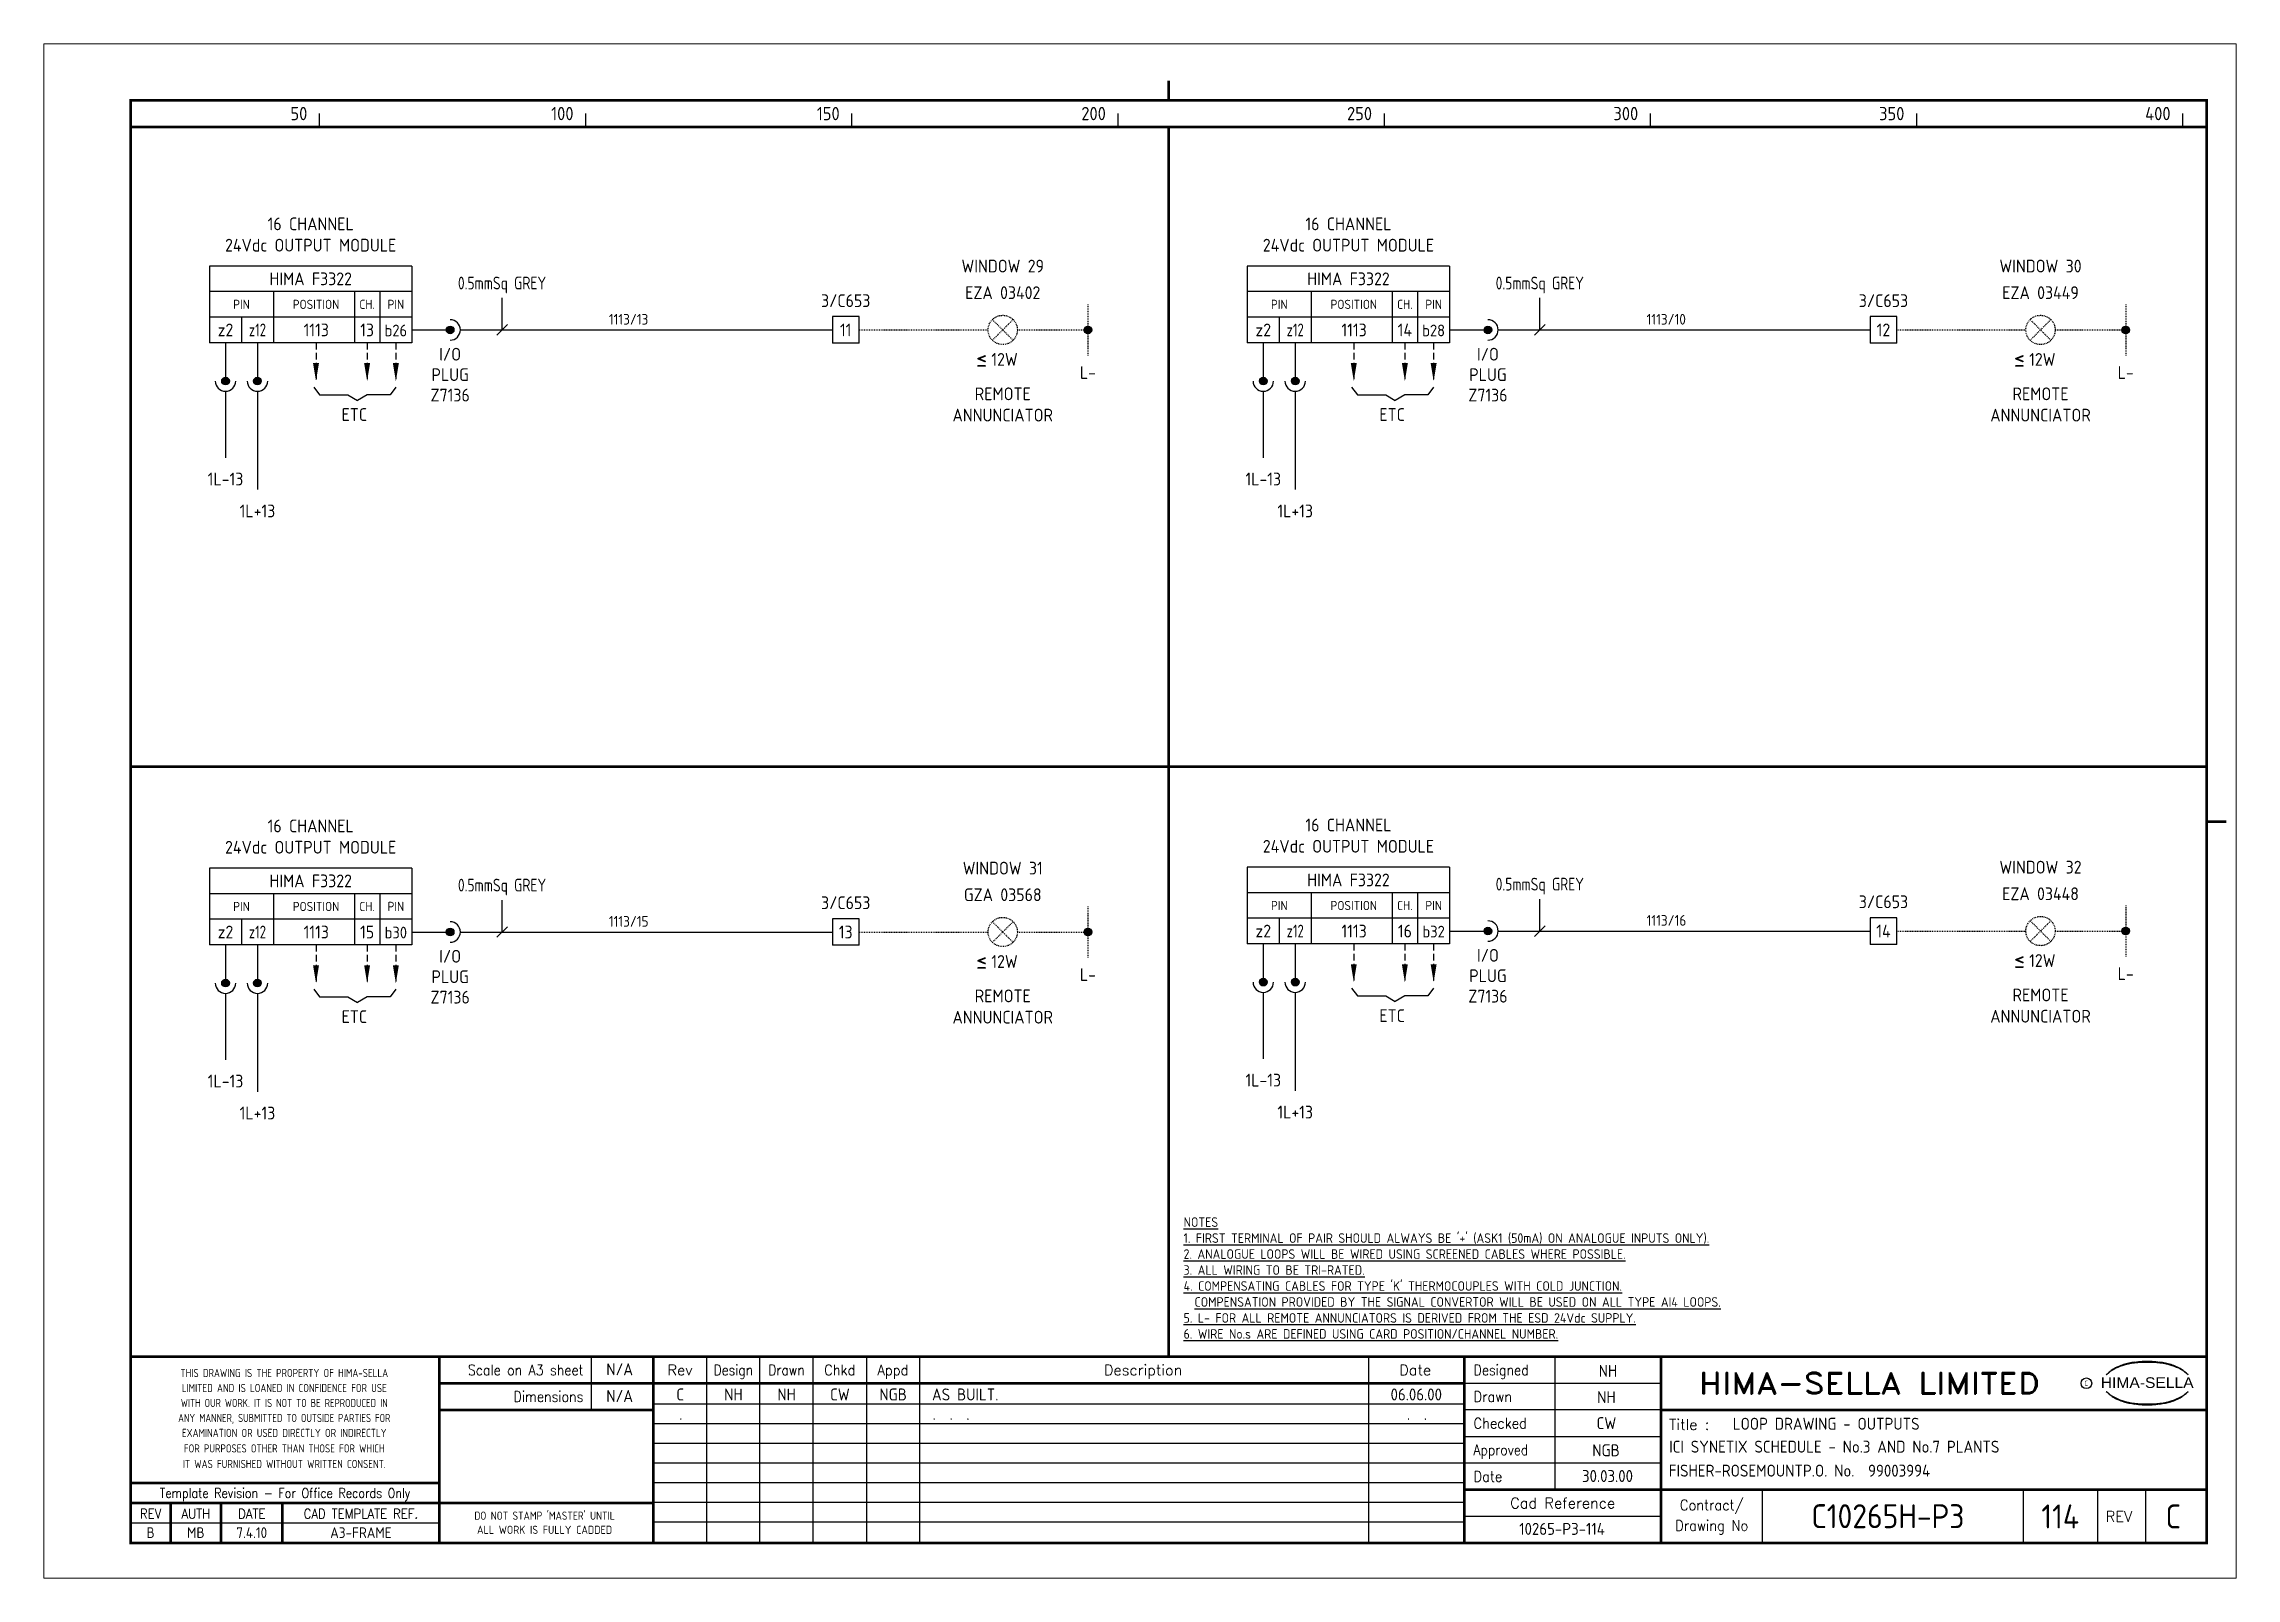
# Paper-space layout 'Layout1' of a CAD drawing. Extents: x 41 to 369, y 29 to 258.
# The model-space entities are those that its viewports show. They can reach past a viewport. Long polylines and large blocks are cut down to what shows.
import ezdxf
from ezdxf.enums import TextEntityAlignment as Align

# ---------------------------------------------------------------- set-up
doc = ezdxf.new("R2010")
doc.units = 0
doc.header["$LTSCALE"] = 0.25
doc.header["$MEASUREMENT"] = 0
doc.linetypes.add('HIDDEN', pattern=[0.375, 0.25, -0.125])
doc.linetypes.add('HIDDEN2', pattern=[4.7625, 3.175, -1.5875])
doc.layers.get('0').update_dxf_attribs({"color": 41, "linetype": 'CONTINUOUS'})
for name, color, linetype in [('00-DRG_FRAME', 12, 'CONTINUOUS'), ('01-DRAW', 7, 'CONTINUOUS'), ('051-TEXT', 2, 'CONTINUOUS'), ('117', 7, 'CONTINUOUS'), ('117-TEXT', 2, 'CONTINUOUS')]:
    doc.layers.add(name, color=color, linetype=linetype)
doc.styles.add('ARIAL', font='ARIAL.TTF', dxfattribs={"height": 2.5})
doc.styles.add('ISO', font='iso.shx')
doc.styles.add('ROMAND', font='ROMAND')

psp = doc.layouts.get("Layout1")

msp = doc.modelspace()

# ---------------------------------------------------------------- texts
at = {"layer": '00-DRG_FRAME', "style": 'ISO'}
for s, p in [('50', (47.69, 267.75)), ('100', (97.69, 267.75)), ('150', (147.69, 267.75)), ('200', (197.69, 267.75)), ('250', (247.69, 267.75)), ('300', (297.69, 267.75)), ('350', (347.69, 267.75)), ('400', (397.69, 267.75))]:
    msp.add_text(s, height=2.5, dxfattribs=at).set_placement(p, align=Align.RIGHT)
at = {"layer": '00-DRG_FRAME', "color": 3, "style": 'ISO'}
for s, width, p in [('THIS DRAWING IS THE PROPERTY OF HIMA-SELLA', 0.9, (43.36, 32.44)), ("DO NOT STAMP 'MASTER' UNTIL", 0.95, (92.25, 5.79))]:
    msp.add_text(s, height=1.53, dxfattribs=dict(at, width=width)).set_placement(p, align=Align.MIDDLE)
at = {"layer": '00-DRG_FRAME', "color": 4, "style": 'ROMAND', "width": 0.87}
for s, p in [('Scale on A3 sheet', (99.54, 32)), ('Dimensions', (99.54, 27.01))]:
    msp.add_text(s, height=2, dxfattribs=at).set_placement(p, align=Align.RIGHT)
at = {"layer": '00-DRG_FRAME', "color": 4, "style": 'ROMAND'}
for s, p in [('Rev', (117.7, 32)), ('Description', (204.69, 32)), ('Date', (255.79, 32))]:
    msp.add_text(s, height=2, dxfattribs=at).set_placement(p, align=Align.CENTER)
for s, width, p in [('Design', 0.85, (127.7, 32)), ('Drawn', 0.85, (137.7, 32)), ('Chkd', 0.9, (147.7, 32)), ('Appd', 0.9, (157.7, 32))]:
    msp.add_text(s, height=2, dxfattribs=dict(at, width=width)).set_placement(p, align=Align.CENTER)
for s, width, p in [('Designed', 0.87, (266.75, 32)), ('Drawn', 0.9, (266.75, 27)), ('Checked', 0.9, (266.75, 22)), ('Approved', 0.85, (266.75, 17)), ('Date', 0.9, (266.75, 12))]:
    msp.add_text(s, height=2, dxfattribs=dict(at, width=width)).set_placement(p)
at = {"layer": '00-DRG_FRAME', "color": 3, "style": 'ISO'}
for s, width, p in [('LIMITED AND IS LOANED IN CONFIDENCE FOR USE', 0.9, (43.36, 29.62)), ('ANY MANNER, SUBMITTED TO OUTSIDE PARTIES FOR', 0.87, (43.36, 23.99)), ('WITH OUR WORK. IT IS NOT TO BE REPRODUCED IN', 0.87, (43.36, 26.81)), ('EXAMINATION OR USED DIRECTLY OR INDIRECTLY', 0.9, (43.36, 21.18)), ('FOR PURPOSES OTHER THAN THOSE FOR WHICH', 0.9, (43.36, 18.27)), ('IT WAS FURNISHED WITHOUT WRITTEN CONSENT.', 0.9, (43.36, 15.35))]:
    msp.add_text(s, height=1.53, dxfattribs=dict(at, width=width)).set_placement(p, align=Align.MIDDLE_CENTER)
at = {"layer": '00-DRG_FRAME', "style": 'ROMAND', "width": 1.15}
msp.add_text('HIMA-SELLA LIMITED', height=4, dxfattribs=at).set_placement((341.1, 30.5), align=Align.MIDDLE)
at = {"layer": '00-DRG_FRAME', "color": 3, "style": 'ISO', "width": 0.9}
msp.add_text('C', height=1, dxfattribs=at).set_placement((381.84, 30), align=Align.CENTER)
at = {"layer": '00-DRG_FRAME', "style": 'ARIAL', "width": 1.05}
msp.add_text('HIMA-SELLA', height=2, dxfattribs=at).set_placement((393.3, 29.63), align=Align.CENTER)
at = {"layer": '00-DRG_FRAME', "color": 4, "style": 'ROMAND'}
msp.add_text('Title :', height=2, dxfattribs=at).set_placement((303.5, 21.75))
for s, height, width, p in [('Template Revision - For Office Records Only', 1.8, 0.85, (43.5, 9.62)), ('Contract/', 2, 0.9, (311.5, 7.5)), ('REV', 1.8, 0.9, (18.25, 6)), ('AUTH', 1.8, 0.9, (26.75, 6)), ('DATE', 1.8, 0.9, (37.25, 6)), ('CAD TEMPLATE REF.', 1.8, 0.9, (57.75, 6)), ('Drawing No', 2, 0.9, (311.5, 3.5))]:
    msp.add_text(s, height=height, dxfattribs=dict(at, width=width)).set_placement(p, align=Align.MIDDLE)
for s, p in [('Cad Reference', (283.5, 8)), ('REV', (388, 5.5))]:
    msp.add_text(s, height=2, dxfattribs=at).set_placement(p, align=Align.MIDDLE)
at = {"layer": '00-DRG_FRAME', "color": 41, "style": 'ISO'}
for s, p in [('B', (18.25, 1.45)), ('MB', (26.75, 1.45)), ('7.4.10', (37.25, 1.45)), ('A3-FRAME', (57.75, 1.45))]:
    msp.add_text(s, height=2, dxfattribs=at).set_placement(p, align=Align.CENTER)
at = {"layer": '00-DRG_FRAME', "color": 3, "style": 'ISO'}
msp.add_text('ALL WORK IS FULLY CADDED', height=1.53, dxfattribs=at).set_placement((92.25, 2.98), align=Align.MIDDLE_CENTER)
at = {"layer": '01-DRAW', "insert": (212.29, 61.68), "char_height": 1.8, "width": 133.83, "attachment_point": 1, "style": 'ISO'}
msp.add_mtext("{\\Fiso.shx;\\LNOTES\\P1. FIRST TERMINAL OF PAIR SHOULD ALWAYS BE '+' (ASK1 (50mA) ON ANALOGUE INPUTS ONLY).\\P2. ANALOGUE LOOPS WILL BE WIRED USING SCREENED CABLES WHERE POSSIBLE.\\P3. ALL WIRING TO BE TRI-RATED.\\P4. COMPENSATING CABLES FOR TYPE 'K' THERMOCOUPLES WITH COLD JUNCTION.\\P  COMPENSATION PROVIDED BY THE SIGNAL CONVERTOR WILL BE USED ON ALL TYPE AI4 LOOPS.\\P5. L- FOR ALL REMOTE ANNUNCIATORS IS DERIVED FROM THE ESD 24Vdc SUPPLY.\\P6. WIRE No.s ARE DEFINED USING CARD POSITION/CHANNEL NUMBER.}", dxfattribs=at)
at = {"layer": '117-TEXT', "style": 'ISO'}
for s, height, p in [('16 CHANNEL', 2.4, (48.32, 247.08)), ('16 CHANNEL', 2.4, (243.26, 247.08)), ('24Vdc OUTPUT MODULE', 2.4, (48.32, 243.08)), ('24Vdc OUTPUT MODULE', 2.4, (243.26, 243.08)), ('HIMA F3322', 2.4, (48.32, 236.76)), ('HIMA F3322', 2.4, (243.26, 236.76)), ('PIN', 1.728, (35.32, 232.3)), ('POSITION', 1.728, (49.32, 232.3)), ('CH.', 1.728, (58.92, 232.3)), ('PIN', 1.73, (64.32, 232.3)), ('PIN', 1.728, (230.26, 232.3)), ('POSITION', 1.728, (244.26, 232.3)), ('CH.', 1.728, (253.86, 232.3)), ('PIN', 1.73, (259.26, 232.3)), ('z2', 2.4, (32.32, 227.16)), ('1113', 2.4, (49.37, 227.16)), ('13', 2.4, (58.92, 227.16)), ('b26', 2.2, (64.32, 227.16)), ('z2', 2.4, (227.26, 227.16)), ('1113', 2.4, (244.32, 227.16)), ('14', 2.4, (253.86, 227.16)), ('b28', 2.2, (259.26, 227.16)), ('I/O', 2.4, (74.52, 222.6)), ('I/O', 2.4, (269.46, 222.6)), ('PLUG', 2.4, (74.52, 218.76)), ('PLUG', 2.4, (269.46, 218.76)), ('Z7136', 2.4, (74.52, 214.92)), ('Z7136', 2.4, (269.46, 214.92)), ('ETC', 2.4, (56.52, 211.26)), ('ETC', 2.4, (251.46, 211.26)), ('16 CHANNEL', 2.4, (48.32, 133.99)), ('16 CHANNEL', 2.4, (243.26, 134.17)), ('24Vdc OUTPUT MODULE', 2.4, (48.32, 129.99)), ('24Vdc OUTPUT MODULE', 2.4, (243.26, 130.17)), ('HIMA F3322', 2.4, (48.32, 123.67)), ('HIMA F3322', 2.4, (243.26, 123.85)), ('PIN', 1.728, (35.32, 119.2)), ('POSITION', 1.728, (49.32, 119.2)), ('CH.', 1.728, (58.92, 119.2)), ('PIN', 1.73, (64.32, 119.21)), ('PIN', 1.728, (230.26, 119.38)), ('POSITION', 1.728, (244.26, 119.38)), ('CH.', 1.728, (253.86, 119.38)), ('PIN', 1.73, (259.26, 119.39)), ('z2', 2.4, (32.32, 114.07)), ('1113', 2.4, (49.37, 114.07)), ('15', 2.4, (58.92, 114.07)), ('b30', 2.2, (64.32, 114.07)), ('z2', 2.4, (227.26, 114.25)), ('1113', 2.4, (244.32, 114.25)), ('16', 2.4, (253.86, 114.25)), ('b32', 2.2, (259.26, 114.25)), ('I/O', 2.4, (74.52, 109.51)), ('I/O', 2.4, (269.46, 109.69)), ('PLUG', 2.4, (74.52, 105.67)), ('PLUG', 2.4, (269.46, 105.85)), ('Z7136', 2.4, (74.52, 101.83)), ('Z7136', 2.4, (269.46, 102.01)), ('ETC', 2.4, (56.52, 98.17)), ('ETC', 2.4, (251.46, 98.35))]:
    msp.add_text(s, height=height, dxfattribs=at).set_placement(p, align=Align.CENTER)
for s, p in [('WINDOW 29', (178.32, 240.36)), ('WINDOW 30', (373.26, 240.36)), ('3/C653', (148.82, 233.86)), ('EZA 03402', (178.32, 235.36)), ('3/C653', (343.76, 233.86)), ('EZA 03449', (373.26, 235.36)), ('11', (148.82, 228.36)), ('12', (343.76, 228.36)), ('L-', (194.32, 220.36)), ('L-', (389.26, 220.36)), ('REMOTE', (178.32, 216.36)), ('REMOTE', (373.26, 216.36)), ('ANNUNCIATOR', (178.32, 212.36)), ('ANNUNCIATOR', (373.26, 212.36)), ('1L-13', (32.32, 200.36)), ('1L-13', (227.26, 200.36)), ('1L+13', (38.32, 194.36)), ('1L+13', (233.26, 194.36)), ('WINDOW 31', (178.32, 127.27)), ('WINDOW 32', (373.26, 127.45)), ('EZA 03448', (373.26, 122.45)), ('3/C653', (148.82, 120.77)), ('GZA 03568', (178.32, 122.27)), ('3/C653', (343.76, 120.95)), ('13', (148.82, 115.27)), ('14', (343.76, 115.45)), ('L-', (194.32, 107.27)), ('L-', (389.26, 107.45)), ('REMOTE', (178.32, 103.27)), ('REMOTE', (373.26, 103.45)), ('ANNUNCIATOR', (178.32, 99.27)), ('ANNUNCIATOR', (373.26, 99.45)), ('1L-13', (32.32, 87.27)), ('1L-13', (227.26, 87.45)), ('1L+13', (38.32, 81.27)), ('1L+13', (233.26, 81.45))]:
    msp.add_text(s, height=2.4, dxfattribs=at).set_placement(p, align=Align.MIDDLE)
for s, width, p in [('0.5mmSq GREY', 0.85, (84.27, 235.97)), ('0.5mmSq GREY', 0.85, (279.21, 235.97)), ('z12', 0.8, (38.32, 227.16)), ('z12', 0.8, (233.26, 227.16)), ('0.5mmSq GREY', 0.85, (84.27, 122.88)), ('0.5mmSq GREY', 0.85, (279.21, 123.06)), ('z12', 0.8, (38.32, 114.07)), ('z12', 0.8, (233.26, 114.25))]:
    msp.add_text(s, height=2.4, dxfattribs=dict(at, width=width)).set_placement(p, align=Align.CENTER)
at = {"layer": '117-TEXT', "color": 3, "style": 'ISO'}
for s, p in [('1113/13', (104.32, 230.36)), ('1113/10', (299.26, 230.36)), ('1113/15', (104.32, 117.27)), ('1113/16', (299.26, 117.45))]:
    msp.add_text(s, height=2, dxfattribs=at).set_placement(p, align=Align.MIDDLE_LEFT)
at = {"layer": '117-TEXT', "style": 'ISO'}
for s, height, p in [('<', 3.36, (173.32, 221.63)), ('12W', 2.4, (176.18, 221.62)), ('<', 3.36, (368.26, 221.63)), ('12W', 2.4, (371.12, 221.62)), ('-', 3.36, (173.32, 220.27)), ('-', 3.36, (368.26, 220.27)), ('<', 3.36, (173.32, 108.54)), ('-', 3.36, (173.32, 107.18)), ('12W', 2.4, (176.18, 108.53)), ('<', 3.36, (368.26, 108.72)), ('-', 3.36, (368.26, 107.36)), ('12W', 2.4, (371.12, 108.71))]:
    msp.add_text(s, height=height, dxfattribs=at).set_placement(p)

# ---------------------------------------------------------------- blocks, each defined once
blk = doc.blocks.new('A3-REVA')
at = {"layer": '051-TEXT', "style": 'ISO'}
for tag, p in [('DESIGNED', (292.01, 31.7)), ('A', (117.73, 27.28)), ('DES', (127.73, 27.28)), ('DRN', (137.73, 27.28)), ('CHKD', (147.73, 27.28)), ('APPD', (157.73, 27.28)), ('DATE', (256, 27.28)), ('DRAWN', (291.72, 26.77)), ('CHECKED', (291.72, 21.89)), ('APPD', (291.65, 16.79)), ('DATE', (291.92, 11.96))]:
    blk.add_attdef(tag, text='', height=2.25, dxfattribs=at).set_placement(p, align=Align.CENTER)
blk.add_attdef('DESCRIPTION', (165.03, 27.28), '', height=2.25, dxfattribs=at)
blk = doc.blocks.new('A3-REVB')
at = {"layer": '051-TEXT', "style": 'ISO'}
for tag, p in [('A', (124.85, -20.36)), ('DES', (134.85, -20.36)), ('DRN', (144.85, -20.36)), ('CHKD', (154.85, -20.36)), ('APPD', (164.85, -20.36)), ('DATE', (263.12, -20.36))]:
    blk.add_attdef(tag, text='', height=2.25, dxfattribs=at).set_placement(p, align=Align.CENTER)
blk.add_attdef('DESCRIPTION', (172.15, -20.36), '', height=2.25, dxfattribs=at)
blk = doc.blocks.new('A3-TITLE')
at = {"layer": '051-TEXT', "style": 'ISO'}
blk.add_attdef('TITLE_1', (315.46, 21.78), '', height=2.25, dxfattribs=at)
for tag, p in [('DRGNO', (376.96, 3.24)), ('REV.', (398.2, 3.24))]:
    blk.add_attdef(tag, text='', height=4.5, dxfattribs=at).set_placement(p, align=Align.CENTER)
blk = doc.blocks.new('DOT')
for radius in [0.75, 0.65, 0.55, 0.45, 0.35, 0.25, 0.15, 0.05]:
    blk.add_circle((0, 0), radius)
blk = doc.blocks.new('A3-CONTRACT')
at = {"layer": '051-TEXT', "color": 41, "style": 'ISO'}
for tag, height, p in [('SCALE', 2.25, (106.71, 31.82)), ('DIMS', 2.25, (106.71, 26.8)), ('CONTRACT', 4.5, (344.94, 3.1)), ('CAD-REF', 2.25, (283.73, 1.84))]:
    blk.add_attdef(tag, text='', height=height, dxfattribs=at).set_placement(p, align=Align.CENTER)
for tag, p in [('TITLE_2', (303.86, 17.28)), ('TITLE_3', (303.79, 12.78))]:
    blk.add_attdef(tag, p, '', height=2.25, dxfattribs=at)

# ---------------------------------------------------------------- linework, layer by layer
at = {"layer": '00-DRG_FRAME'}
for p, q in [((50, 266.5), (50, 269)), ((100, 266.5), (100, 269)), ((150, 266.5), (150, 269)), ((200, 266.5), (200, 269)), ((250, 266.5), (250, 269)), ((300, 266.5), (300, 269)), ((350, 266.5), (350, 269)), ((400, 266.5), (400, 269)), ((101.01, 35.5), (101.01, 25.5)), ((122.7, 35.5), (122.7, 0.5)), ((132.7, 0.5), (132.7, 35.5)), ((142.7, 0.5), (142.7, 35.5)), ((152.7, 35.5), (152.7, 0.5)), ((162.7, 35.5), (162.7, 0.5)), ((247, 35.5), (247, 0.5)), ((282, 35.5), (282, 10.5)), ((265, 30.5), (302, 30.5)), ((265, 26.59), (112.7, 26.59)), ((302, 25.5), (265, 25.5)), ((265, 22.89), (112.7, 22.89)), ((265, 19.19), (112.7, 19.19)), ((265, 20.5), (302, 20.5)), ((265, 15.49), (112.7, 15.49)), ((302, 15.5), (265, 15.5)), ((265, 11.79), (112.7, 11.79)), ((321, 10.5), (321, 0.5)), ((370, 10.5), (370, 0.5)), ((384, 0.5), (384, 10.5)), ((393, 10.5), (393, 0.5)), ((72.5, 4.25), (14.5, 4.25)), ((265, 8.09), (112.7, 8.09)), ((265, 4.39), (112.7, 4.39)), ((302, 5.5), (265, 5.5))]:
    msp.add_line(p, q, dxfattribs=at)
at = {"layer": '00-DRG_FRAME', "const_width": 0.5}
for points in [[(209.5, 271.5), (209.5, 275.18)], [(209.5, 271.5), (209.5, 275.18)], [(14.5, 266.5), (404.5, 266.5)], [(209.5, 35.5), (209.5, 266.5)], [(14.5, 146.31), (404.5, 146.31)], [(404.5, 136), (408.18, 136)], [(404.5, 35.5), (14.5, 35.5)], [(72.5, 0.5), (72.5, 35.5)], [(112.7, 0.5), (112.7, 35.5)], [(265, 35.5), (265, 0.5)], [(302, 0.5), (302, 35.5)], [(265, 30.5), (72.5, 30.5)], [(112.7, 25.5), (72.5, 25.5)], [(404.5, 25.5), (302, 25.5)], [(14.5, 11.75), (72.5, 11.75)], [(14.5, 8), (72.5, 8)], [(22, 0.5), (22, 8)], [(31.5, 0.5), (31.5, 8)], [(43, 0.5), (43, 8)], [(112.7, 8), (72.5, 8)], [(265, 10.5), (404.5, 10.5)]]:
    msp.add_lwpolyline(points, dxfattribs=at)
msp.add_lwpolyline([(14.5, 0.5), (404.5, 0.5), (404.5, 271.5), (14.5, 271.5)], close=True, dxfattribs=at)
at = {"layer": '00-DRG_FRAME', "color": 3}
msp.add_circle((381.88, 30.5), 1, dxfattribs=at)
for centre, radius, start, end in [((390.6, 26.83), 7.24, 106.0532, 133.5024), ((390.11, 28.1), 5.98, 122.244, 131.6154), ((389.75, 28.78), 5.21, 111.8206, 122.8668), ((391.78, 24.7), 9.76, 107.5931, 113.9452), ((393.1, 18.5), 15.94, 89.2698, 106.3911), ((392.1, 23.52), 10.99, 96.0146, 107.3203), ((393.29, 16.31), 18.28, 92.8917, 97.3734), ((393.24, 18.86), 15.73, 89.7805, 93.1738), ((393.36, 18.86), 15.73, 86.8262, 90.2195), ((393.51, 18.5), 15.94, 73.6089, 90.7302), ((393.31, 16.31), 18.28, 82.6266, 87.1083), ((394.51, 23.52), 10.99, 72.6797, 83.9854), ((394.83, 24.7), 9.76, 66.0548, 72.4069), ((396, 26.83), 7.24, 46.4976, 73.9468), ((396.85, 28.78), 5.21, 57.1332, 68.1794), ((396.49, 28.1), 5.98, 48.3846, 57.756), ((390.88, 27.01), 7.3, 130.419, 136.057), ((390.88, 34.04), 7.3, 223.943, 229.581), ((390.6, 34.23), 7.24, 226.4976, 253.9468), ((396, 34.23), 7.24, 286.0532, 313.5024), ((395.73, 27.01), 7.3, 43.943, 49.581), ((395.73, 34.04), 7.3, 310.419, 316.057), ((390.11, 32.96), 5.98, 228.3846, 237.756), ((389.75, 32.28), 5.21, 237.1332, 248.1794), ((391.78, 36.36), 9.76, 246.0548, 252.4069), ((393.1, 42.56), 15.94, 253.6089, 270.7302), ((392.1, 37.54), 10.99, 252.6797, 263.9854), ((393.29, 44.75), 18.28, 262.6266, 267.1083), ((393.24, 42.19), 15.73, 266.8262, 270.2195), ((393.51, 42.56), 15.94, 269.2698, 286.3911), ((393.36, 42.19), 15.73, 269.7805, 273.1738), ((393.31, 44.75), 18.28, 272.8917, 277.3734), ((394.51, 37.54), 10.99, 276.0146, 287.3203), ((394.83, 36.36), 9.76, 287.5931, 293.9452), ((396.85, 32.28), 5.21, 291.8206, 302.8668), ((396.49, 32.96), 5.98, 302.244, 311.6154)]:
    msp.add_arc(centre, radius, start, end, dxfattribs=at)
at = {"layer": '117'}
for p, q in [((29.32, 240.36), (29.32, 225.96)), ((67.32, 240.36), (29.32, 240.36)), ((67.32, 240.36), (67.32, 225.96)), ((224.26, 240.36), (224.26, 225.96)), ((262.26, 240.36), (224.26, 240.36)), ((262.26, 240.36), (262.26, 225.96)), ((67.32, 235.56), (29.32, 235.56)), ((41.32, 235.56), (41.32, 225.96)), ((56.52, 235.56), (56.52, 225.96)), ((61.32, 235.56), (61.32, 225.96)), ((262.26, 235.56), (224.26, 235.56)), ((236.26, 235.56), (236.26, 225.96)), ((251.46, 235.56), (251.46, 225.96)), ((256.26, 235.56), (256.26, 225.96)), ((67.32, 230.76), (29.32, 230.76)), ((35.32, 230.76), (35.32, 225.96)), ((146.32, 230.86), (146.32, 225.86)), ((151.32, 230.86), (146.32, 230.86)), ((151.32, 225.86), (151.32, 230.86)), ((262.26, 230.76), (224.26, 230.76)), ((230.26, 230.76), (230.26, 225.96)), ((341.26, 230.86), (341.26, 225.86)), ((346.26, 230.86), (341.26, 230.86)), ((346.26, 225.86), (346.26, 230.86)), ((67.32, 228.36), (74.52, 228.36)), ((76.44, 228.36), (146.32, 228.36)), ((262.26, 228.36), (269.46, 228.36)), ((271.38, 228.36), (341.26, 228.36)), ((67.32, 225.96), (29.32, 225.96)), ((32.32, 225.96), (32.32, 218.76)), ((38.32, 225.96), (38.32, 218.76)), ((151.32, 225.86), (146.32, 225.86)), ((262.26, 225.96), (224.26, 225.96)), ((227.26, 225.96), (227.26, 218.76)), ((233.26, 225.96), (233.26, 218.76)), ((346.26, 225.86), (341.26, 225.86)), ((32.32, 216.84), (32.32, 204.36)), ((38.32, 216.84), (38.32, 198.36)), ((48.92, 217.62), (50, 216.18)), ((50, 216.18), (55.32, 216.18)), ((55.32, 216.18), (57.12, 215.1)), ((58.92, 216.18), (57.12, 215.1)), ((63.24, 216.18), (58.92, 216.18)), ((64.32, 217.62), (63.24, 216.18)), ((227.26, 216.84), (227.26, 204.36)), ((233.26, 216.84), (233.26, 198.36)), ((243.86, 217.62), (244.94, 216.18)), ((244.94, 216.18), (250.26, 216.18)), ((250.26, 216.18), (252.06, 215.1)), ((253.86, 216.18), (252.06, 215.1)), ((258.18, 216.18), (253.86, 216.18)), ((259.26, 217.62), (258.18, 216.18)), ((67.32, 127.27), (29.32, 127.27)), ((29.32, 127.27), (29.32, 112.87)), ((67.32, 127.27), (67.32, 112.87)), ((262.26, 127.45), (224.26, 127.45)), ((224.26, 127.45), (224.26, 113.05)), ((262.26, 127.45), (262.26, 113.05)), ((67.32, 122.47), (29.32, 122.47)), ((41.32, 122.47), (41.32, 112.87)), ((56.52, 122.47), (56.52, 112.87)), ((61.32, 122.47), (61.32, 112.87)), ((262.26, 122.65), (224.26, 122.65)), ((236.26, 122.65), (236.26, 113.05)), ((251.46, 122.65), (251.46, 113.05)), ((256.26, 122.65), (256.26, 113.05)), ((67.32, 117.67), (29.32, 117.67)), ((35.32, 117.67), (35.32, 112.87)), ((146.32, 117.77), (146.32, 112.77)), ((151.32, 117.77), (146.32, 117.77)), ((151.32, 112.77), (151.32, 117.77)), ((262.26, 117.85), (224.26, 117.85)), ((230.26, 117.85), (230.26, 113.05)), ((262.26, 115.45), (269.46, 115.45)), ((271.38, 115.45), (341.26, 115.45)), ((346.26, 117.95), (341.26, 117.95)), ((341.26, 117.95), (341.26, 112.95)), ((346.26, 112.95), (346.26, 117.95)), ((67.32, 112.87), (29.32, 112.87)), ((32.32, 112.87), (32.32, 105.67)), ((38.32, 112.87), (38.32, 105.67)), ((67.32, 115.27), (74.52, 115.27)), ((76.44, 115.27), (146.32, 115.27)), ((151.32, 112.77), (146.32, 112.77)), ((262.26, 113.05), (224.26, 113.05)), ((227.26, 113.05), (227.26, 105.85)), ((233.26, 113.05), (233.26, 105.85)), ((346.26, 112.95), (341.26, 112.95)), ((32.32, 103.75), (32.32, 91.27)), ((38.32, 103.75), (38.32, 85.27)), ((48.92, 104.53), (50, 103.09)), ((50, 103.09), (55.32, 103.09)), ((55.32, 103.09), (57.12, 102.01)), ((58.92, 103.09), (57.12, 102.01)), ((63.24, 103.09), (58.92, 103.09)), ((64.32, 104.53), (63.24, 103.09)), ((227.26, 103.93), (227.26, 91.45)), ((233.26, 103.93), (233.26, 85.45)), ((243.86, 104.71), (244.94, 103.27)), ((244.94, 103.27), (250.26, 103.27)), ((250.26, 103.27), (252.06, 102.19)), ((253.86, 103.27), (252.06, 102.19)), ((258.18, 103.27), (253.86, 103.27)), ((259.26, 104.71), (258.18, 103.27))]:
    msp.add_line(p, q, dxfattribs=at)
at = {"layer": '117', "color": 3}
for p, q in [((84.27, 228.36), (84.27, 234.36)), ((279.21, 228.36), (279.21, 234.36)), ((83.27, 227.36), (85.27, 229.36)), ((278.21, 227.36), (280.21, 229.36)), ((84.27, 115.27), (84.27, 121.27)), ((279.21, 115.45), (279.21, 121.45)), ((83.27, 114.27), (85.27, 116.27)), ((278.21, 114.45), (280.21, 116.45))]:
    msp.add_line(p, q, dxfattribs=at)
at = {"layer": '117', "linetype": 'HIDDEN'}
for p, q in [((194.32, 233.16), (194.32, 223.56)), ((389.26, 233.16), (389.26, 223.56)), ((151.32, 228.36), (175.57, 228.36)), ((176.37, 226.42), (180.26, 230.31)), ((176.37, 230.31), (180.26, 226.42)), ((181.07, 228.36), (194.32, 228.36)), ((346.26, 228.36), (370.51, 228.36)), ((371.32, 230.31), (375.21, 226.42)), ((371.32, 226.42), (375.21, 230.31)), ((376.01, 228.36), (389.26, 228.36)), ((194.32, 120.07), (194.32, 110.47)), ((389.26, 120.25), (389.26, 110.65)), ((176.37, 117.21), (180.26, 113.32)), ((176.37, 113.32), (180.26, 117.21)), ((346.26, 115.45), (370.51, 115.45)), ((371.32, 113.5), (375.21, 117.39)), ((371.32, 117.39), (375.21, 113.5)), ((376.01, 115.45), (389.26, 115.45)), ((151.32, 115.27), (175.57, 115.27)), ((181.07, 115.27), (194.32, 115.27))]:
    msp.add_line(p, q, dxfattribs=at)
at = {"layer": '117', "linetype": 'HIDDEN2'}
for p, q in [((49.32, 225.96), (49.32, 218.76)), ((58.92, 225.96), (58.92, 218.76)), ((64.32, 225.96), (64.32, 218.76)), ((244.26, 225.96), (244.26, 218.76)), ((253.86, 225.96), (253.86, 218.76)), ((259.26, 225.96), (259.26, 218.76)), ((49.32, 112.87), (49.32, 105.67)), ((58.92, 112.87), (58.92, 105.67)), ((64.32, 112.87), (64.32, 105.67)), ((244.26, 113.05), (244.26, 105.85)), ((253.86, 113.05), (253.86, 105.85)), ((259.26, 113.05), (259.26, 105.85))]:
    msp.add_line(p, q, dxfattribs=at)
at = {"layer": '117', "linetype": 'HIDDEN'}
for centre in [(178.32, 228.36), (373.26, 228.36), (178.32, 115.27), (373.26, 115.45)]:
    msp.add_circle(centre, 2.75, dxfattribs=at)
at = {"layer": '117'}
for centre, radius in [((74.52, 228.36), 0.72), ((74.52, 228.36), 0.624), ((74.52, 228.36), 0.528), ((74.52, 228.36), 0.432), ((74.52, 228.36), 0.336), ((74.52, 228.36), 0.24), ((74.52, 228.36), 0.144), ((74.52, 228.36), 0.048), ((269.46, 228.36), 0.72), ((269.46, 228.36), 0.624), ((269.46, 228.36), 0.528), ((269.46, 228.36), 0.432), ((269.46, 228.36), 0.336), ((269.46, 228.36), 0.24), ((269.46, 228.36), 0.144), ((269.46, 228.36), 0.048), ((32.32, 218.76), 0.72), ((32.32, 218.76), 0.624), ((32.32, 218.76), 0.528), ((32.32, 218.76), 0.432), ((32.32, 218.76), 0.336), ((32.32, 218.76), 0.24), ((32.32, 218.76), 0.144), ((32.32, 218.76), 0.048), ((38.32, 218.76), 0.72), ((38.32, 218.76), 0.624), ((38.32, 218.76), 0.528), ((38.32, 218.76), 0.432), ((38.32, 218.76), 0.336), ((38.32, 218.76), 0.24), ((38.32, 218.76), 0.144), ((38.32, 218.76), 0.048), ((227.26, 218.76), 0.72), ((227.26, 218.76), 0.624), ((227.26, 218.76), 0.528), ((227.26, 218.76), 0.432), ((227.26, 218.76), 0.336), ((227.26, 218.76), 0.24), ((227.26, 218.76), 0.144), ((227.26, 218.76), 0.048), ((233.26, 218.76), 0.72), ((233.26, 218.76), 0.624), ((233.26, 218.76), 0.528), ((233.26, 218.76), 0.432), ((233.26, 218.76), 0.336), ((233.26, 218.76), 0.24), ((233.26, 218.76), 0.144), ((233.26, 218.76), 0.048), ((74.52, 115.27), 0.72), ((74.52, 115.27), 0.624), ((74.52, 115.27), 0.528), ((74.52, 115.27), 0.432), ((74.52, 115.27), 0.336), ((74.52, 115.27), 0.24), ((74.52, 115.27), 0.144), ((74.52, 115.27), 0.048), ((269.46, 115.45), 0.72), ((269.46, 115.45), 0.624), ((269.46, 115.45), 0.528), ((269.46, 115.45), 0.432), ((269.46, 115.45), 0.336), ((269.46, 115.45), 0.24), ((269.46, 115.45), 0.144), ((269.46, 115.45), 0.048), ((32.32, 105.67), 0.72), ((32.32, 105.67), 0.624), ((32.32, 105.67), 0.528), ((32.32, 105.67), 0.432), ((32.32, 105.67), 0.336), ((32.32, 105.67), 0.24), ((32.32, 105.67), 0.144), ((32.32, 105.67), 0.048), ((38.32, 105.67), 0.72), ((38.32, 105.67), 0.624), ((38.32, 105.67), 0.528), ((38.32, 105.67), 0.432), ((38.32, 105.67), 0.336), ((38.32, 105.67), 0.24), ((38.32, 105.67), 0.144), ((38.32, 105.67), 0.048), ((227.26, 105.85), 0.72), ((227.26, 105.85), 0.624), ((227.26, 105.85), 0.528), ((227.26, 105.85), 0.432), ((227.26, 105.85), 0.336), ((227.26, 105.85), 0.24), ((227.26, 105.85), 0.144), ((227.26, 105.85), 0.048), ((233.26, 105.85), 0.72), ((233.26, 105.85), 0.624), ((233.26, 105.85), 0.528), ((233.26, 105.85), 0.432), ((233.26, 105.85), 0.336), ((233.26, 105.85), 0.24), ((233.26, 105.85), 0.144), ((233.26, 105.85), 0.048)]:
    msp.add_circle(centre, radius, dxfattribs=at)
for centre, start, end in [((74.52, 228.36), 270, 90), ((269.46, 228.36), 270, 90), ((32.32, 218.76), 180, 0), ((38.32, 218.76), 180, 0), ((227.26, 218.76), 180, 0), ((233.26, 218.76), 180, 0), ((74.52, 115.27), 270, 90), ((269.46, 115.45), 270, 90), ((32.32, 105.67), 180, 0), ((38.32, 105.67), 180, 0), ((227.26, 105.85), 180, 0), ((233.26, 105.85), 180, 0)]:
    msp.add_arc(centre, 1.92, start, end, dxfattribs=at)
for points in [[(49.88, 222.12), (48.76, 222.12), (49.32, 218.76)], [(59.48, 222.12), (58.36, 222.12), (58.92, 218.76)], [(64.88, 222.12), (63.76, 222.12), (64.32, 218.76)], [(244.82, 222.12), (243.7, 222.12), (244.26, 218.76)], [(254.42, 222.12), (253.3, 222.12), (253.86, 218.76)], [(259.82, 222.12), (258.7, 222.12), (259.26, 218.76)], [(49.88, 109.03), (48.76, 109.03), (49.32, 105.67)], [(59.48, 109.03), (58.36, 109.03), (58.92, 105.67)], [(64.88, 109.03), (63.76, 109.03), (64.32, 105.67)], [(244.82, 109.21), (243.7, 109.21), (244.26, 105.85)], [(254.42, 109.21), (253.3, 109.21), (253.86, 105.85)], [(259.82, 109.21), (258.7, 109.21), (259.26, 105.85)]]:
    msp.add_solid(points, dxfattribs=at)

# ---------------------------------------------------------------- block references
at = {"layer": '00-DRG_FRAME'}
for name, p, values in [('A3-CONTRACT', (-0.35, 0.19), {'TITLE_2': 'ICI SYNETIX SCHEDULE - No.3 AND No.7 PLANTS', 'TITLE_3': 'FISHER-ROSEMOUNTP.O. No.  99003994', 'CAD-REF': '10265-P3-114', 'CONTRACT': 'C10265H-P3', 'SCALE': 'N/A', 'DIMS': 'N/A'}), ('A3-REVB', (-7, 43.98), {'A': '.', 'DESCRIPTION': '.  .  .', 'DATE': '.  .'}), ('A3-TITLE', (0, 0), {'TITLE_1': 'LOOP DRAWING - OUTPUTS', 'DRGNO': '114', 'REV.': 'C'})]:
    msp.add_blockref(name, p, dxfattribs=at).add_auto_attribs(values)
ref = msp.add_blockref('A3-REVA', (0, 0), dxfattribs=at)
ref.add_attrib('A', 'C', dxfattribs={"layer": '051-TEXT', "height": 2.25, "style": 'ISO'}).set_placement((117.73, 27.28), align=Align.CENTER)
ref.add_attrib('DES', 'NH', dxfattribs={"layer": '051-TEXT', "height": 2.25, "style": 'ISO'}).set_placement((127.73, 27.28), align=Align.CENTER)
ref.add_attrib('DRN', 'NH', dxfattribs={"layer": '051-TEXT', "height": 2.25, "style": 'ISO'}).set_placement((137.73, 27.28), align=Align.CENTER)
ref.add_attrib('CHKD', 'CW', dxfattribs={"layer": '051-TEXT', "height": 2.25, "style": 'ISO'}).set_placement((147.73, 27.28), align=Align.CENTER)
ref.add_attrib('APPD', 'NGB', dxfattribs={"layer": '051-TEXT', "height": 2.25, "style": 'ISO'}).set_placement((157.73, 27.28), align=Align.CENTER)
ref.add_attrib('DESCRIPTION', 'AS BUILT.', (165.03, 27.28), dxfattribs={"layer": '051-TEXT', "height": 2.25, "style": 'ISO'})
ref.add_attrib('DATE', '06.06.00', dxfattribs={"layer": '051-TEXT', "height": 2.25, "style": 'ISO'}).set_placement((256, 27.28), align=Align.CENTER)
ref.add_attrib('DESIGNED', 'NH', dxfattribs={"layer": '051-TEXT', "height": 2.25, "style": 'ISO'}).set_placement((292.01, 31.7), align=Align.CENTER)
ref.add_attrib('DRAWN', 'NH', dxfattribs={"layer": '051-TEXT', "height": 2.25, "style": 'ISO'}).set_placement((291.72, 26.77), align=Align.CENTER)
ref.add_attrib('CHECKED', 'CW', dxfattribs={"layer": '051-TEXT', "height": 2.25, "style": 'ISO'}).set_placement((291.72, 21.89), align=Align.CENTER)
ref.add_attrib('APPD', 'NGB', dxfattribs={"layer": '051-TEXT', "height": 2.25, "style": 'ISO'}).set_placement((291.65, 16.79), align=Align.CENTER)
ref.add_attrib('DATE', '30.03.00', dxfattribs={"layer": '051-TEXT', "height": 2.25, "style": 'ISO'}).set_placement((291.92, 11.96), align=Align.CENTER)
at = {"layer": '117', "xscale": 0.9600000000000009, "yscale": 0.9599999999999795, "zscale": 0.96}
for p in [(194.32, 228.36), (389.26, 228.36), (194.32, 115.27), (389.26, 115.45)]:
    msp.add_blockref('DOT', p, dxfattribs=at)

msp.set_redraw_order([(e.dxf.handle, doc.entitydb.next_handle()) for e in msp.query("TEXT MTEXT ATTDEF DIMENSION ARC_DIMENSION")])  # texts and dimensions are drawn at this point

# ---------------------------------------------------------------- viewports
at = {"layer": '00-DRG_FRAME'}
psp.add_viewport(center=(205.05, 143.5), size=(328.08, 229.5991), view_center_point=(204.1, 138), view_height=288.1959, dxfattribs=at)

doc.saveas('drawing.dxf')
